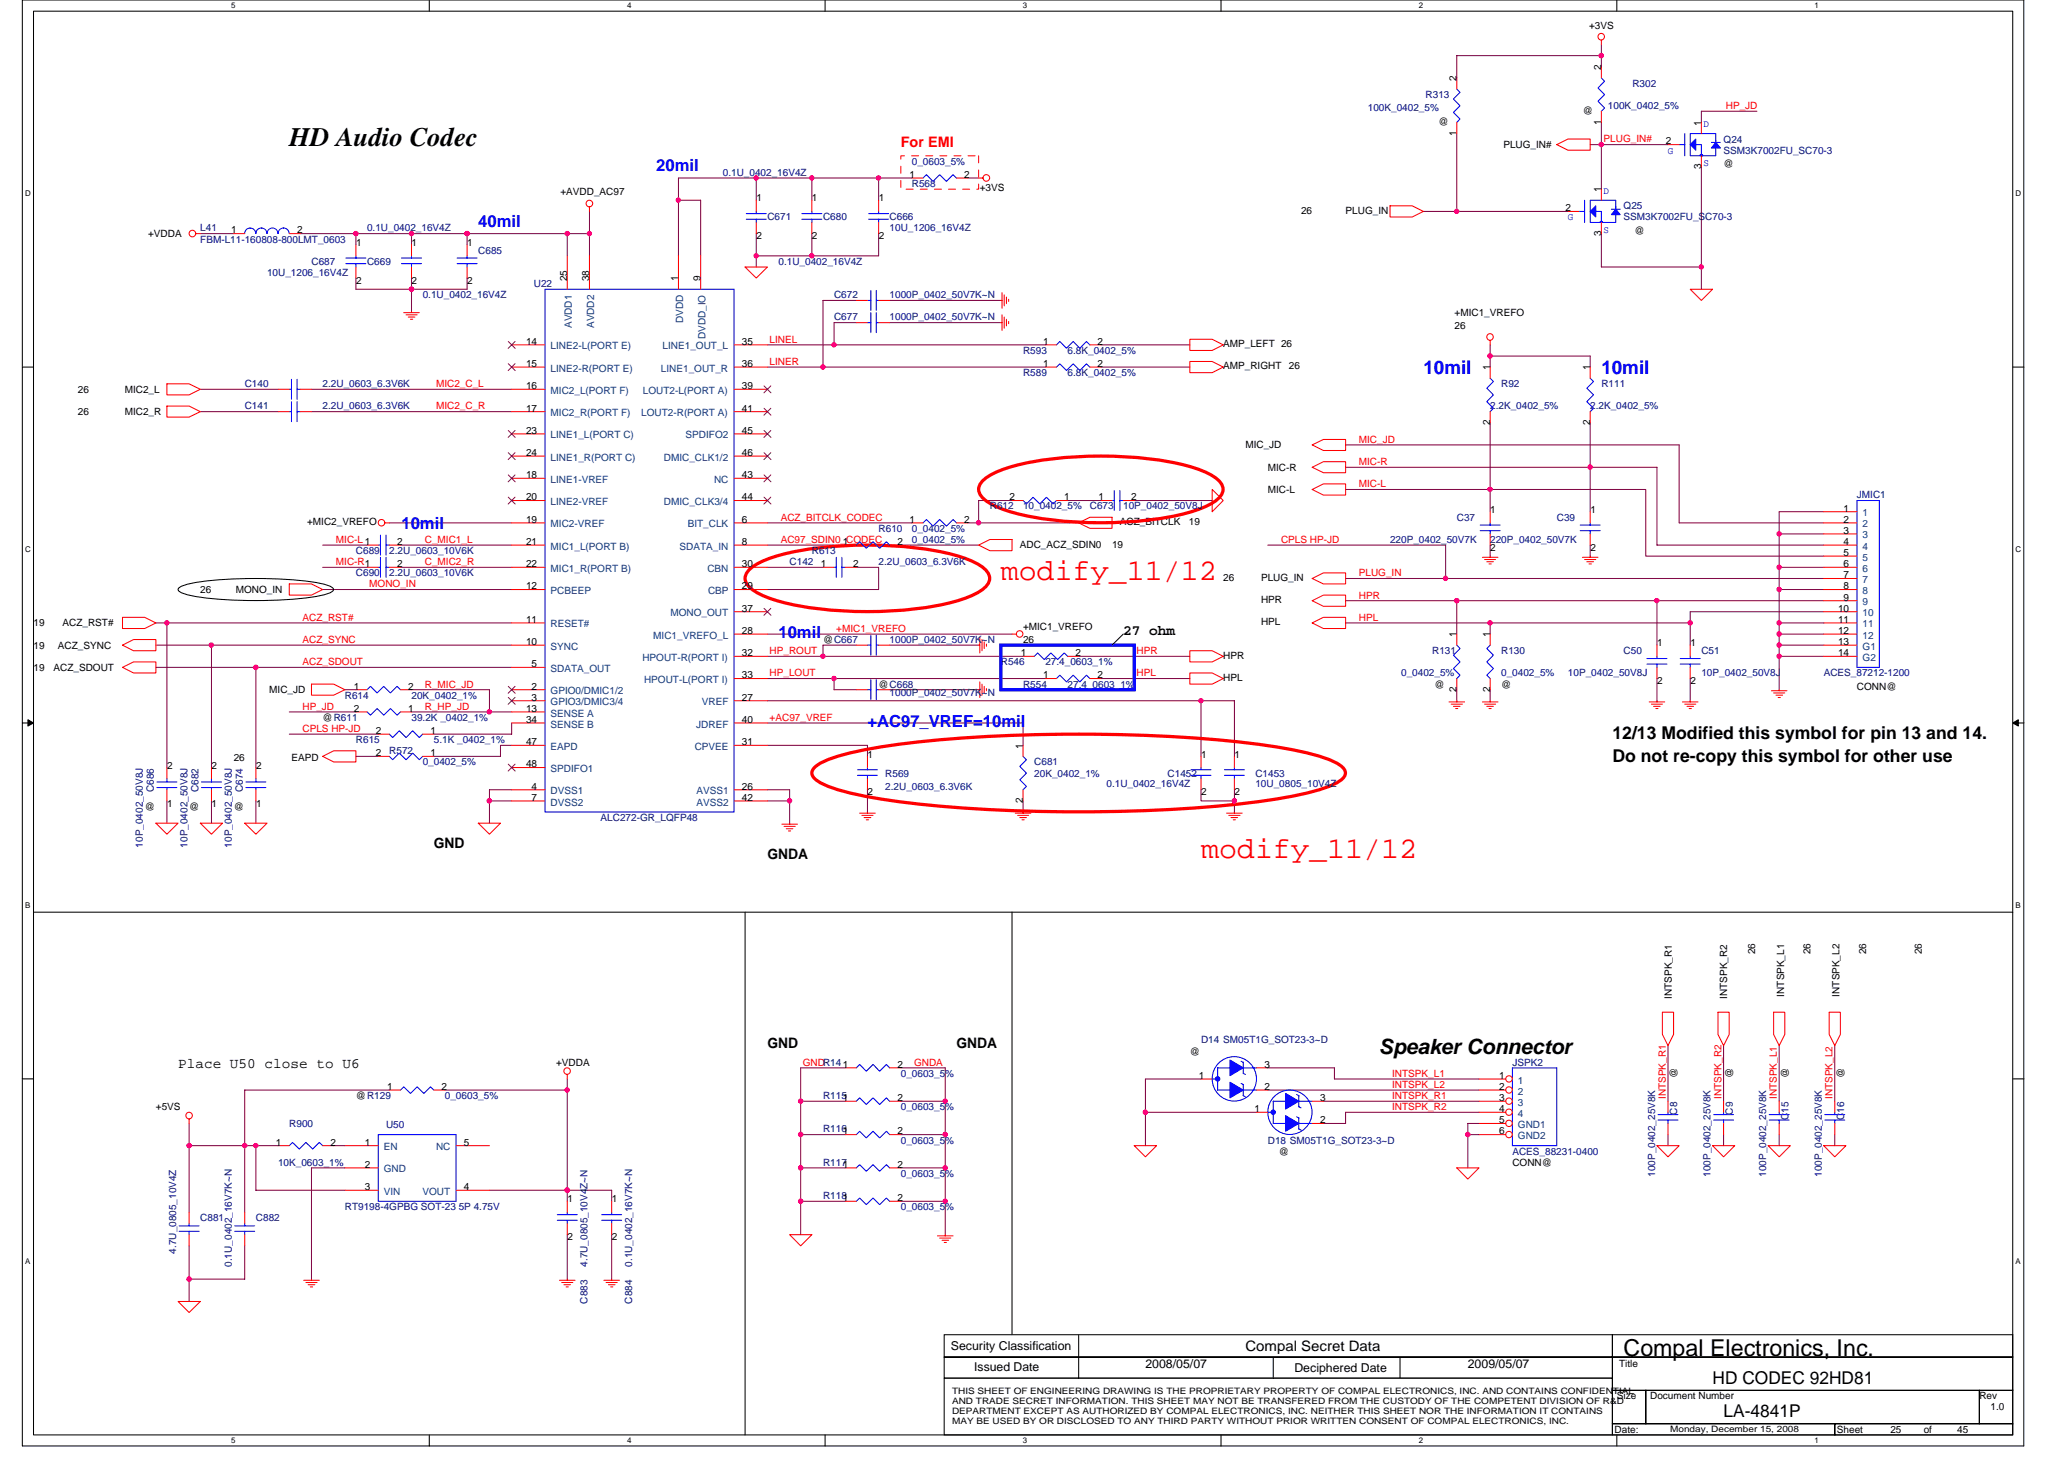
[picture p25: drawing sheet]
<svg xmlns="http://www.w3.org/2000/svg" width="297mm" height="210mm" viewBox="0 0 297 210" stroke-linecap="round" stroke-linejoin="round" font-family="sans-serif">
<defs><g id="words">
<g font-size="4.3" fill="#f00">
<text x="144" y="83.4">modify_11/12</text>
<text x="172.8" y="123.4">modify_11/12</text>
</g>
<text font-size="3.8" x="41.6" y="21.1">HD Audio Codec</text>
<text font-size="3.3" x="233.7" y="195">Compal Electronics, Inc.</text>
<text font-size="3" x="198.5" y="151.6">Speaker Connector</text>
<g font-size="2.7" fill="#00f">
<text x="204.8" y="53.7">10mil</text>
<text x="230.5" y="53.7">10mil</text>
</g>
<g font-size="2.5">
<text x="232" y="106.4">12/13 Modified this symbol for pin 13 and 14.</text>
<text x="232" y="109.6">Do not re-copy this symbol for other use</text>
<text x="246.5" y="199.1">HD CODEC 92HD81</text>
<text x="248" y="203.9">LA-4841P</text>
</g>
<g font-size="2.4" fill="#00f">
<text x="94.4" y="24.6">20mil</text>
<text x="68.8" y="32.6">40mil</text>
<text x="57.8" y="76.2">10mil</text>
<text x="112" y="91.8">10mil</text>
<text x="124.8" y="104.6">+AC97_VREF=10mil</text>
</g>
<text font-size="2.1" fill="#f00" x="129.6" y="21.1">For EMI</text>
<g font-size="2.1">
<text x="161.6" y="91.4">27 ohm</text>
<text x="62.4" y="121.9">GND</text>
<text x="110.4" y="123.5">GNDA</text>
<text x="25.6" y="153.7">Place U50 close to U6</text>
<text x="110.4" y="150.7">GND</text>
<text x="137.6" y="150.7">GNDA</text>
<text x="179.2" y="194.4">Compal Secret Data</text>
</g>
<g font-size="1.8">
<text x="136.8" y="194.2">Security Classification</text>
<text x="140.2" y="197.3">Issued Date</text>
<text x="164.8" y="196.8">2008/05/07</text>
<text x="186.3" y="197.4">Deciphered Date</text>
<text x="211.2" y="196.8">2009/05/07</text>
</g>
<g font-size="1.4">
<text x="228.7" y="4.2">+3VS</text>
<text x="209.6" y="11.7" transform="rotate(-90 209.6 11.7)">2</text>
<text x="230.4" y="10.1" transform="rotate(-90 230.4 10.1)">2</text>
<text x="207" y="17.9">@</text>
<text x="227.8" y="16.3">@</text>
<text x="230.4" y="17.9" transform="rotate(-90 230.4 17.9)">1</text>
<text x="209.6" y="19.5" transform="rotate(-90 209.6 19.5)">1</text>
<text x="216.4" y="21.3">PLUG_IN#</text>
<text x="239.7" y="20.8">2</text>
<text x="244.8" y="18.1" transform="rotate(-90 244.8 18.1)">1</text>
<text x="80.7" y="28">+AVDD_AC97</text>
<text x="108.9" y="29">1</text>
<text x="116.9" y="29">1</text>
<text x="126.5" y="29">1</text>
<text x="130.9" y="25.6">1</text>
<text x="138.8" y="25.6">2</text>
<text x="141" y="27.5">+3VS</text>
<text x="230.4" y="27.7" transform="rotate(-90 230.4 27.7)">1</text>
<text x="244.8" y="24.3" transform="rotate(-90 244.8 24.3)">3</text>
<text x="248" y="24">@</text>
<text x="21.3" y="34.1">+VDDA</text>
<text x="33.3" y="33.6">1</text>
<text x="42.8" y="33.6">2</text>
<text x="51.2" y="35.4">1</text>
<text x="59.2" y="35.4">1</text>
<text x="67.2" y="35.4">1</text>
<text x="108.9" y="34.4">2</text>
<text x="116.9" y="34.4">2</text>
<text x="126.5" y="34.4">2</text>
<text x="187.2" y="30.7">26</text>
<text x="193.7" y="30.7">PLUG_IN</text>
<text x="225.3" y="30.4">2</text>
<text x="230.4" y="33.9" transform="rotate(-90 230.4 33.9)">3</text>
<text x="235.2" y="33.6">@</text>
<text x="51.2" y="40.8">2</text>
<text x="59.2" y="40.8">2</text>
<text x="67.2" y="40.8">2</text>
<text x="81.6" y="40.5" transform="rotate(-90 81.6 40.5)">25</text>
<text x="84.8" y="40.5" transform="rotate(-90 84.8 40.5)">38</text>
<text x="97.6" y="40.5" transform="rotate(-90 97.6 40.5)">1</text>
<text x="100.8" y="40.5" transform="rotate(-90 100.8 40.5)">9</text>
<text x="209.3" y="45.5">+MIC1_VREFO</text>
<text x="209.3" y="47.4">26</text>
<text x="75.7" y="49.6">14</text>
<text x="75.7" y="52.8">15</text>
<text x="106.8" y="49.6">35</text>
<text x="106.8" y="52.8">36</text>
<text x="150.1" y="49.6">1</text>
<text x="150.1" y="52.8">1</text>
<text x="158" y="49.6">2</text>
<text x="158" y="52.8">2</text>
<text x="176" y="53.1">AMP_RIGHT</text>
<text x="176" y="50">AMP_LEFT 26</text>
<text x="185.5" y="53.1">26</text>
<text x="214.4" y="53.3" transform="rotate(-90 214.4 53.3)">1</text>
<text x="228.8" y="53.3" transform="rotate(-90 228.8 53.3)">1</text>
<text x="11.2" y="56.5">26</text>
<text x="11.2" y="59.7">26</text>
<text x="17.9" y="56.5">MIC2_L</text>
<text x="17.9" y="59.7">MIC2_R</text>
<text x="75.7" y="59.2">17</text>
<text x="75.7" y="56">16</text>
<text x="106.8" y="56">39</text>
<text x="106.8" y="59.2">41</text>
<text x="75.7" y="62.4">23</text>
<text x="75.7" y="65.6">24</text>
<text x="106.8" y="65.6">46</text>
<text x="106.8" y="62.4">45</text>
<text x="179.2" y="64.5">MIC_JD</text>
<text x="214.4" y="61.2" transform="rotate(-90 214.4 61.2)">2</text>
<text x="228.8" y="61.2" transform="rotate(-90 228.8 61.2)">2</text>
<text x="75.7" y="68.8">18</text>
<text x="75.7" y="72">20</text>
<text x="106.8" y="68.8">43</text>
<text x="106.8" y="72">44</text>
<text x="145.3" y="72">2</text>
<text x="153.2" y="72">1</text>
<text x="158.1" y="72">1</text>
<text x="162.8" y="72">2</text>
<text x="182.5" y="67.7">MIC-R</text>
<text x="182.5" y="70.9">MIC-L</text>
<text x="44.2" y="75.5">+MIC2_VREFO</text>
<text x="75.7" y="75.2">19</text>
<text x="106.8" y="75.2">6</text>
<text x="130.9" y="75.2">1</text>
<text x="138.8" y="75.2">2</text>
<text x="161.2" y="75.5">ACZ_BITCLK</text>
<text x="171.1" y="75.5">19</text>
<text x="214.5" y="73.8">1</text>
<text x="228.9" y="73.8">1</text>
<text x="265.3" y="73.6">1</text>
<text x="265.3" y="75.2">2</text>
<text x="265.3" y="76.8">3</text>
<text x="57.1" y="78.4">2</text>
<text x="57.1" y="81.6">2</text>
<text x="75.7" y="78.4">21</text>
<text x="75.7" y="81.6">22</text>
<text x="106.8" y="78.4">8</text>
<text x="106.8" y="81.6">30</text>
<text x="118.1" y="81.6">1</text>
<text x="121.3" y="78.4">1</text>
<text x="122.8" y="81.6">2</text>
<text x="129.2" y="78.4">2</text>
<text x="146.8" y="78.9">ADC_ACZ_SDIN0</text>
<text x="160" y="78.9">19</text>
<text x="176" y="83.5">26</text>
<text x="181.5" y="83.5">PLUG_IN</text>
<text x="214.5" y="79.2">2</text>
<text x="228.9" y="79.2">2</text>
<text x="265.3" y="78.4">4</text>
<text x="265.3" y="80">5</text>
<text x="265.3" y="81.6">6</text>
<text x="265.3" y="83.2">7</text>
<text x="28.8" y="85.3">26</text>
<text x="33.9" y="85.3">MONO_IN</text>
<text x="75.7" y="84.8">12</text>
<text x="75.7" y="89.6">11</text>
<text x="106.8" y="84.8">29</text>
<text x="106.8" y="88">37</text>
<text x="181.5" y="86.7">HPR</text>
<text x="181.5" y="90">HPL</text>
<text x="264.5" y="88">10</text>
<text x="264.5" y="89.6">11</text>
<text x="265.3" y="84.8">8</text>
<text x="265.3" y="86.4">9</text>
<text x="4.8" y="93.3">19</text>
<text x="4.8" y="90.1">19</text>
<text x="8.3" y="93.3">ACZ_SYNC</text>
<text x="9" y="90.1">ACZ_RST#</text>
<text x="75.7" y="92.8">10</text>
<text x="76.5" y="96">5</text>
<text x="106.8" y="91.2">28</text>
<text x="106.8" y="94.4">32</text>
<text x="118.4" y="92.5">@C667</text>
<text x="146.9" y="94.4">1</text>
<text x="147.2" y="90.6">+MIC1_VREFO</text>
<text x="147.2" y="92.5">26</text>
<text x="154.8" y="94.4">2</text>
<text x="176" y="94.7">HPR</text>
<text x="209.6" y="91.7" transform="rotate(-90 209.6 91.7)">1</text>
<text x="214.4" y="91.7" transform="rotate(-90 214.4 91.7)">1</text>
<text x="238.5" y="93">1</text>
<text x="243.3" y="93">1</text>
<text x="264.5" y="91.2">12</text>
<text x="264.5" y="92.8">13</text>
<text x="264.5" y="94.4">14</text>
<text x="4.8" y="96.5">19</text>
<text x="7.7" y="96.5">ACZ_SDOUT</text>
<text x="38.8" y="99.7">MIC_JD</text>
<text x="50.9" y="99.2">1</text>
<text x="58.8" y="99.2">2</text>
<text x="76.5" y="99.2">2</text>
<text x="76.5" y="100.8">3</text>
<text x="106.8" y="100.8">27</text>
<text x="106.8" y="97.6">33</text>
<text x="126.4" y="98.9">@C668</text>
<text x="150.1" y="97.6">1</text>
<text x="158" y="97.6">2</text>
<text x="176" y="98">HPL</text>
<text x="206.5" y="98.9">@</text>
<text x="209.6" y="99.5" transform="rotate(-90 209.6 99.5)">2</text>
<text x="214.4" y="99.5" transform="rotate(-90 214.4 99.5)">2</text>
<text x="216" y="98.9">@</text>
<text x="238.5" y="98.4">2</text>
<text x="243.3" y="98.4">2</text>
<text x="267.2" y="99.2">CONN@</text>
<text x="46.4" y="103.7">@R611</text>
<text x="50.9" y="102.4">2</text>
<text x="54.1" y="105.6">2</text>
<text x="58.8" y="102.4">1</text>
<text x="62" y="105.6">1</text>
<text x="75.7" y="102.4">13</text>
<text x="75.7" y="107.2">47</text>
<text x="75.7" y="104">34</text>
<text x="106.8" y="104">40</text>
<text x="106.8" y="107.2">31</text>
<text x="147.2" y="107.7" transform="rotate(-90 147.2 107.7)">1</text>
<text x="24" y="110.6">2</text>
<text x="30.5" y="110.6">2</text>
<text x="33.6" y="109.5">26</text>
<text x="36.8" y="110.6">2</text>
<text x="41.9" y="109.5">EAPD</text>
<text x="54.1" y="108.8">2</text>
<text x="62" y="108.8">1</text>
<text x="75.7" y="110.4">48</text>
<text x="76.5" y="113.6">4</text>
<text x="106.8" y="113.6">26</text>
<text x="124.9" y="109">1</text>
<text x="172.9" y="109">1</text>
<text x="177.7" y="109">1</text>
<text x="20.8" y="116.5">@</text>
<text x="24" y="116">1</text>
<text x="27.2" y="116.5">@</text>
<text x="30.5" y="116">1</text>
<text x="33.6" y="116.5">@</text>
<text x="36.8" y="116">1</text>
<text x="76.5" y="115.2">7</text>
<text x="106.8" y="115.2">42</text>
<text x="124.9" y="114.4">2</text>
<text x="147.2" y="115.5" transform="rotate(-90 147.2 115.5)">2</text>
<text x="172.9" y="114.4">2</text>
<text x="177.7" y="114.4">2</text>
<text x="252.6" y="137.3" transform="rotate(-90 252.6 137.3)">26</text>
<text x="260.6" y="137.3" transform="rotate(-90 260.6 137.3)">26</text>
<text x="268.6" y="137.3" transform="rotate(-90 268.6 137.3)">26</text>
<text x="276.6" y="137.3" transform="rotate(-90 276.6 137.3)">26</text>
<text x="240.6" y="143.7" transform="rotate(-90 240.6 143.7)">INTSPK_R1</text>
<text x="248.6" y="143.7" transform="rotate(-90 248.6 143.7)">INTSPK_R2</text>
<text x="256.7" y="143.4" transform="rotate(-90 256.7 143.4)">INTSPK_L1</text>
<text x="264.7" y="143.4" transform="rotate(-90 264.7 143.4)">INTSPK_L2</text>
<text x="80" y="153.3">+VDDA</text>
<text x="129.2" y="153.6">2</text>
<text x="171.2" y="151.7">@</text>
<text x="172.5" y="155.2">1</text>
<text x="182" y="153.6">3</text>
<text x="215.7" y="155.2">1</text>
<text x="241.4" y="155.1" transform="rotate(-90 241.4 155.1)">@</text>
<text x="249.4" y="155.1" transform="rotate(-90 249.4 155.1)">@</text>
<text x="257.4" y="155.1" transform="rotate(-90 257.4 155.1)">@</text>
<text x="265.4" y="155.1" transform="rotate(-90 265.4 155.1)">@</text>
<text x="22.4" y="159.7">+5VS</text>
<text x="51.2" y="158.1">@R129</text>
<text x="55.7" y="156.8">1</text>
<text x="63.6" y="156.8">2</text>
<text x="129.2" y="158.4">2</text>
<text x="180.5" y="160">1</text>
<text x="182" y="156.8">2</text>
<text x="190" y="161.6">2</text>
<text x="190" y="158.4">3</text>
<text x="215.7" y="156.8">2</text>
<text x="215.7" y="158.4">3</text>
<text x="215.7" y="160">4</text>
<text x="215.7" y="161.6">5</text>
<text x="39.7" y="164.8">1</text>
<text x="47.6" y="164.8">2</text>
<text x="52.5" y="164.8">1</text>
<text x="52.5" y="168">2</text>
<text x="66.8" y="164.8">5</text>
<text x="129.2" y="163.2">2</text>
<text x="184" y="166.1">@</text>
<text x="215.7" y="163.2">6</text>
<text x="217.7" y="167.7">CONN@</text>
<text x="52.5" y="171.2">3</text>
<text x="66.8" y="171.2">4</text>
<text x="81.7" y="173">1</text>
<text x="88" y="173">1</text>
<text x="129.2" y="172.8">2</text>
<text x="129.2" y="168">2</text>
<text x="81.7" y="178.4">2</text>
<text x="88" y="178.4">2</text>
<text x="233" y="196.7">Title</text>
<text x="232.7" y="201.3">Size</text>
<text x="237.5" y="201.3">Document Number</text>
<text x="284.9" y="201.3">Rev</text>
<text x="286.5" y="202.9">1.0</text>
<text x="232.4" y="206.1">Date:</text>
<text x="264.4" y="206.1">Sheet</text>
<text x="272.1" y="206.1">25</text>
<text x="276.9" y="206.1">of</text>
<text x="281.7" y="206.1">45</text>
</g>
<g font-size="1.4" fill="#000080">
<text x="196.8" y="16">100K_0402_5%</text>
<text x="205.2" y="14.1">R313</text>
<text x="231.4" y="15.7">100K_0402_5%</text>
<text x="234.9" y="12.5">R302</text>
<text x="131.2" y="23.7">0_0603_5%</text>
<text x="248" y="20.5">Q24</text>
<text x="248" y="22.1">SSM3K7002FU_SC70-3</text>
<text x="104" y="25.3">0.1U_0402_16V4Z</text>
<text x="131.2" y="26.9">R568</text>
<text x="28.8" y="33.3">L41</text>
<text x="28.8" y="34.9">FBM-L11-160808-800LMT_0603</text>
<text x="52.8" y="33.3">0.1U_0402_16V4Z</text>
<text x="110.4" y="31.7">C671</text>
<text x="118.4" y="31.7">C680</text>
<text x="128" y="31.7">C666</text>
<text x="128" y="33.3">10U_1206_16V4Z</text>
<text x="233.7" y="30.1">Q25</text>
<text x="233.7" y="31.7">SSM3K7002FU_SC70-3</text>
<text x="38.4" y="39.7">10U_1206_16V4Z</text>
<text x="44.8" y="38.1">C687</text>
<text x="52.8" y="38.1">C669</text>
<text x="68.8" y="36.5">C685</text>
<text x="76.8" y="41.3">U22</text>
<text x="112" y="38.1">0.1U_0402_16V4Z</text>
<text x="60.8" y="42.9">0.1U_0402_16V4Z</text>
<text x="120" y="42.9">C672</text>
<text x="120" y="46.1">C677</text>
<text x="128" y="42.9">1000P_0402_50V7K~N</text>
<text x="128" y="46.1">1000P_0402_50V7K~N</text>
<text x="147.2" y="50.9">R593</text>
<text x="153.6" y="50.9">6.8K_0402_5%</text>
<text x="35.2" y="55.7">C140</text>
<text x="35.2" y="58.9">C141</text>
<text x="46.4" y="55.7">2.2U_0603_6.3V6K</text>
<text x="46.4" y="58.9">2.2U_0603_6.3V6K</text>
<text x="147.2" y="54.1">R589</text>
<text x="153.6" y="54.1">6.8K_0402_5%</text>
<text x="214.5" y="58.9">2.2K_0402_5%</text>
<text x="216" y="55.7">R92</text>
<text x="228.9" y="58.9">2.2K_0402_5%</text>
<text x="230.5" y="55.7">R111</text>
<text x="267.2" y="71.7">JMIC1</text>
<text x="126.4" y="76.5">R610</text>
<text x="131.2" y="76.5">0_0402_5%</text>
<text x="142.4" y="73.3">R612</text>
<text x="147.2" y="73.3">10_0402_5%</text>
<text x="156.8" y="73.3">C673</text>
<text x="161.6" y="73.3">10P_0402_50V8J</text>
<text x="209.7" y="74.9">C37</text>
<text x="224" y="74.9">C39</text>
<text x="51.2" y="79.7">C689</text>
<text x="51.2" y="82.9">C690</text>
<text x="56" y="79.7">2.2U_0603_10V6K</text>
<text x="56" y="82.9">2.2U_0603_10V6K</text>
<text x="113.6" y="81.3">C142</text>
<text x="116.8" y="79.7">R613</text>
<text x="126.4" y="81.3">2.2U_0603_6.3V6K</text>
<text x="131.2" y="78.1">0_0402_5%</text>
<text x="200" y="78.1">220P_0402_50V7K</text>
<text x="214.5" y="78.1">220P_0402_50V7K</text>
<text x="128" y="92.5">1000P_0402_50V7K~N</text>
<text x="144" y="95.7">R546</text>
<text x="150.4" y="95.7">27.4_0603_1%</text>
<text x="206.1" y="94.1">R131</text>
<text x="216" y="94.1">R130</text>
<text x="233.7" y="94.1">C50</text>
<text x="244.9" y="94.1">C51</text>
<text x="49.6" y="100.5">R614</text>
<text x="59.2" y="100.5">20K_0402_1%</text>
<text x="128" y="100.2">1000P_0402_50V7K~N</text>
<text x="147.2" y="98.9">R554</text>
<text x="153.6" y="98.9">27.4_0603_1%</text>
<text x="201.7" y="97.3">0_0402_5%</text>
<text x="216" y="97.3">0_0402_5%</text>
<text x="225.7" y="97.3">10P_0402_50V8J</text>
<text x="244.9" y="97.3">10P_0402_50V8J</text>
<text x="262.5" y="97.3">ACES_87212-1200</text>
<text x="51.2" y="106.9">R615</text>
<text x="59.2" y="103.7">39.2K _0402_1%</text>
<text x="62.4" y="106.9">5.1K _0402_1%</text>
<text x="22.2" y="113.9" transform="rotate(-90 22.2 113.9)">C686</text>
<text x="28.6" y="113.9" transform="rotate(-90 28.6 113.9)">C682</text>
<text x="35" y="113.9" transform="rotate(-90 35 113.9)">C674</text>
<text x="56" y="108.5">R572</text>
<text x="60.8" y="110.1">0_0402_5%</text>
<text x="127.4" y="111.7">R569</text>
<text x="127.4" y="113.6">2.2U_0603_6.3V6K</text>
<text x="148.8" y="110.1">C681</text>
<text x="148.8" y="111.7">20K_0402_1%</text>
<text x="159.2" y="113.2">0.1U_0402_16V4Z</text>
<text x="168" y="111.7">C1452</text>
<text x="180.7" y="111.7">C1453</text>
<text x="180.7" y="113.2">10U_0805_10V4Z</text>
<text x="86.4" y="118.1">ALC272-GR_LQFP48</text>
<text x="20.5" y="121.9" transform="rotate(-90 20.5 121.9)">10P_0402_50V8J</text>
<text x="27" y="121.9" transform="rotate(-90 27 121.9)">10P_0402_50V8J</text>
<text x="33.4" y="121.9" transform="rotate(-90 33.4 121.9)">10P_0402_50V8J</text>
<text x="129.6" y="154.9">0_0603_5%</text>
<text x="172.8" y="150.1">D14 SM05T1G_SOT23-3~D</text>
<text x="217.7" y="153.3">JSPK2</text>
<text x="64" y="158.1">0_0603_5%</text>
<text x="118.4" y="158.1">R1151</text>
<text x="129.6" y="159.7">0_0603_5%</text>
<text x="241.4" y="160.4" transform="rotate(-90 241.4 160.4)">C8</text>
<text x="249.4" y="160.4" transform="rotate(-90 249.4 160.4)">C9</text>
<text x="257.4" y="161.1" transform="rotate(-90 257.4 161.1)">C15</text>
<text x="265.4" y="161.1" transform="rotate(-90 265.4 161.1)">C16</text>
<text x="40" y="167.7">10K_0603_1%</text>
<text x="41.6" y="162.1">R900</text>
<text x="55.6" y="162.3">U50</text>
<text x="118.4" y="162.9">R1161</text>
<text x="118.4" y="167.7">R1171</text>
<text x="129.6" y="164.5">0_0603_5%</text>
<text x="182.5" y="164.5">D18 SM05T1G_SOT23-3~D</text>
<text x="217.7" y="166.1">ACES_88231-0400</text>
<text x="118.4" y="172.5">R1181</text>
<text x="129.6" y="169.3">0_0603_5%</text>
<text x="238.2" y="169.3" transform="rotate(-90 238.2 169.3)">100P_0402_25V8K</text>
<text x="246.2" y="169.3" transform="rotate(-90 246.2 169.3)">100P_0402_25V8K</text>
<text x="254.2" y="169.3" transform="rotate(-90 254.2 169.3)">100P_0402_25V8K</text>
<text x="262.2" y="169.3" transform="rotate(-90 262.2 169.3)">100P_0402_25V8K</text>
<text x="28.8" y="175.7">C881</text>
<text x="36.8" y="175.7">C882</text>
<text x="49.6" y="174.1">RT9198-4GPBG SOT-23 5P 4.75V</text>
<text x="129.6" y="174.1">0_0603_5%</text>
<text x="25.4" y="180.4" transform="rotate(-90 25.4 180.4)">4.7U_0805_10V4Z</text>
<text x="33.4" y="182.3" transform="rotate(-90 33.4 182.3)">0.1U_0402_16V7K~N</text>
<text x="84.6" y="182.3" transform="rotate(-90 84.6 182.3)">4.7U_0805_10V4Z~N</text>
<text x="91" y="182.3" transform="rotate(-90 91 182.3)">0.1U_0402_16V7K~N</text>
<text x="84.6" y="187.6" transform="rotate(-90 84.6 187.6)">C883</text>
<text x="91" y="187.6" transform="rotate(-90 91 187.6)">C884</text>
</g>
<g font-size="1.4" fill="#f00">
<text x="248.4" y="15.7">HP_JD</text>
<text x="230.8" y="20.5">PLUG_IN#</text>
<text x="110.8" y="49.3">LINEL</text>
<text x="110.8" y="52.5">LINER</text>
<text x="62.8" y="55.7">MIC2_C_L</text>
<text x="62.8" y="58.9">MIC2_C_R</text>
<text x="195.6" y="63.7">MIC_JD</text>
<text x="195.6" y="70.1">MIC-L</text>
<text x="195.6" y="66.9">MIC-R</text>
<text x="112.3" y="74.9">ACZ_BITCLK_CODEC</text>
<text x="48.3" y="78.1">MIC-L 1</text>
<text x="48.3" y="81.3">MIC-R1</text>
<text x="61.1" y="81.3">C_MIC2_R</text>
<text x="61.1" y="78.1">C_MIC1_L</text>
<text x="112.3" y="78.1">AC97_SDIN0_CODEC</text>
<text x="184.4" y="78.1">CPLS HP-JD</text>
<text x="195.6" y="82.9">PLUG_IN</text>
<text x="43.5" y="89.3">ACZ_RST#</text>
<text x="53.1" y="84.5">MONO_IN</text>
<text x="195.6" y="86.1">HPR</text>
<text x="195.6" y="89.3">HPL</text>
<text x="43.5" y="95.7">ACZ_SDOUT</text>
<text x="43.5" y="92.5">ACZ_SYNC</text>
<text x="110.8" y="94.1">HP_ROUT</text>
<text x="120.4" y="90.9">+MIC1_VREFO</text>
<text x="163.6" y="94.1">HPR</text>
<text x="61.1" y="98.9">R_MIC_JD</text>
<text x="110.8" y="97.3">HP_LOUT</text>
<text x="163.6" y="97.3">HPL</text>
<text x="43.5" y="102.1">HP_JD</text>
<text x="43.5" y="105.3">CPLS HP-JD</text>
<text x="61.1" y="102.1">R_HP_JD</text>
<text x="110.8" y="103.7">+AC97_VREF</text>
<text x="115.5" y="153.3">GNDR141</text>
<text x="131.5" y="153.3">GNDA</text>
<text x="200.4" y="154.9">INTSPK_L1</text>
<text x="200.4" y="156.5">INTSPK_L2</text>
<text x="200.4" y="158.1">INTSPK_R1</text>
<text x="200.4" y="159.7">INTSPK_R2</text>
<text x="239.7" y="158.1" transform="rotate(-90 239.7 158.1)">INTSPK_R1</text>
<text x="247.7" y="158.1" transform="rotate(-90 247.7 158.1)">INTSPK_R2</text>
<text x="255.7" y="158.1" transform="rotate(-90 255.7 158.1)">INTSPK_L1</text>
<text x="263.7" y="158.1" transform="rotate(-90 263.7 158.1)">INTSPK_L2</text>
</g>
<g font-size="1.4" fill="#00f">
<text x="240" y="22.1">G</text>
<text x="245.2" y="18.3">D</text>
<text x="245.2" y="23.9">S</text>
<text x="230.8" y="27.9">D</text>
<text x="225.7" y="31.7">G</text>
<text x="230.8" y="33.5">S</text>
</g>
<g font-size="1.4" fill="#004080">
<text x="82.3" y="47.2" transform="rotate(-90 82.3 47.2)">AVDD1</text>
<text x="85.5" y="47.2" transform="rotate(-90 85.5 47.2)">AVDD2</text>
<text x="98.3" y="46.5" transform="rotate(-90 98.3 46.5)">DVDD</text>
<text x="79.2" y="50.3">LINE2-L(PORT E)</text>
<text x="79.2" y="53.5">LINE2-R(PORT E)</text>
<text x="95.1" y="53.5">LINE1_OUT_R</text>
<text x="95.4" y="50.3">LINE1_OUT_L</text>
<text x="101.5" y="48.8" transform="rotate(-90 101.5 48.8)">DVDD_IO</text>
<text x="79.2" y="59.9">MIC2_R(PORT F)</text>
<text x="79.2" y="56.7">MIC2_L(PORT F)</text>
<text x="92.3" y="59.9">LOUT2-R(PORT A)</text>
<text x="92.5" y="56.7">LOUT2-L(PORT A)</text>
<text x="79.2" y="63.1">LINE1_L(PORT C)</text>
<text x="98.7" y="63.1">SPDIFO2</text>
<text x="79.2" y="66.3">LINE1_R(PORT C)</text>
<text x="79.2" y="69.5">LINE1-VREF</text>
<text x="95.5" y="66.3">DMIC_CLK1/2</text>
<text x="102.8" y="69.5">NC</text>
<text x="79.2" y="72.7">LINE2-VREF</text>
<text x="79.2" y="75.9">MIC2-VREF</text>
<text x="95.5" y="72.7">DMIC_CLK3/4</text>
<text x="99" y="75.9">BIT_CLK</text>
<text x="268.1" y="74.3">1</text>
<text x="268.1" y="75.9">2</text>
<text x="268.1" y="77.5">3</text>
<text x="79.2" y="79.1">MIC1_L(PORT B)</text>
<text x="79.2" y="82.3">MIC1_R(PORT B)</text>
<text x="97.8" y="79.1">SDATA_IN</text>
<text x="101.8" y="82.3">CBN</text>
<text x="268.1" y="79.1">4</text>
<text x="268.1" y="80.7">5</text>
<text x="268.1" y="82.3">6</text>
<text x="268.1" y="83.9">7</text>
<text x="79.2" y="85.5">PCBEEP</text>
<text x="96.5" y="88.7">MONO_OUT</text>
<text x="101.9" y="85.5">CBP</text>
<text x="268.1" y="85.5">8</text>
<text x="268.1" y="87.1">9</text>
<text x="268.1" y="88.7">10</text>
<text x="79.2" y="90.3">RESET#</text>
<text x="79.2" y="93.5">SYNC</text>
<text x="92.5" y="95.1">HPOUT-R(PORT I)</text>
<text x="94" y="91.9">MIC1_VREFO_L</text>
<text x="268.1" y="90.3">11</text>
<text x="268.1" y="91.9">12</text>
<text x="268.1" y="93.5">G1</text>
<text x="268.1" y="95.1">G2</text>
<text x="79.2" y="96.7">SDATA_OUT</text>
<text x="79.2" y="99.9">GPIO0/DMIC1/2</text>
<text x="79.2" y="101.5">GPIO3/DMIC3/4</text>
<text x="92.7" y="98.3">HPOUT-L(PORT I)</text>
<text x="101" y="101.5">VREF</text>
<text x="79.2" y="103.1">SENSE A</text>
<text x="79.2" y="107.9">EAPD</text>
<text x="79.2" y="104.7">SENSE B</text>
<text x="100" y="107.9">CPVEE</text>
<text x="100.2" y="104.7">JDREF</text>
<text x="79.2" y="111.1">SPDIFO1</text>
<text x="79.2" y="114.3">DVSS1</text>
<text x="79.2" y="115.9">DVSS2</text>
<text x="100.2" y="114.3">AVSS1</text>
<text x="100.2" y="115.9">AVSS2</text>
<text x="218.5" y="155.9">1</text>
<text x="218.5" y="157.5">2</text>
<text x="218.5" y="159.1">3</text>
<text x="218.5" y="160.7">4</text>
<text x="55.2" y="165.5">EN</text>
<text x="62.8" y="165.5">NC</text>
<text x="218.5" y="162.3">GND1</text>
<text x="218.5" y="163.9">GND2</text>
<text x="55.2" y="168.7">GND</text>
<text x="55.2" y="171.9">VIN</text>
<text x="60.8" y="171.9">VOUT</text>
</g>
<g font-size="1.3">
<text x="137" y="200.5">THIS SHEET OF ENGINEERING DRAWING IS THE PROPRIETARY PROPERTY OF COMPAL ELECTRONICS, INC. AND CONTAINS CONFIDENTIAL</text>
<text x="137" y="202">AND TRADE SECRET INFORMATION. THIS SHEET MAY NOT BE TRANSFERED FROM THE CUSTODY OF THE COMPETENT DIVISION OF R&amp;D</text>
<text x="137" y="203.5">DEPARTMENT EXCEPT AS AUTHORIZED BY COMPAL ELECTRONICS, INC. NEITHER THIS SHEET NOR THE INFORMATION IT CONTAINS</text>
<text x="137" y="204.9">MAY BE USED BY OR DISCLOSED TO ANY THIRD PARTY WITHOUT PRIOR WRITTEN CONSENT OF COMPAL ELECTRONICS, INC.</text>
<text x="240.4" y="206">Monday, December 15, 2008</text>
</g>
<g font-size="1.1">
<text x="33.3" y="1.2">5</text>
<text x="90.3" y="1.2">4</text>
<text x="147.2" y="1.2">3</text>
<text x="204.2" y="1.2">2</text>
<text x="261.2" y="1.2">1</text>
<text x="3.6" y="28.2">D</text>
<text x="290.1" y="28.2">D</text>
<text x="3.6" y="79.4">C</text>
<text x="290.1" y="79.4">C</text>
<text x="3.6" y="130.6">B</text>
<text x="290.1" y="130.6">B</text>
<text x="3.6" y="181.8">A</text>
<text x="290.1" y="181.8">A</text>
<text x="33.3" y="207.6">5</text>
<text x="90.3" y="207.6">4</text>
<text x="147.2" y="207.6">3</text>
<text x="204.2" y="207.6">2</text>
<text x="261.2" y="207.6">1</text>
</g>
</g></defs>
<path d="M3.2 0h288.1v208h-288.1zM4.8 1.6h284.9v204.8h-284.9z" fill="none" stroke="#000" stroke-width=".15"/>
<g fill="#fff">
<path d="M33.3 .2h.6v1.2h-.6z"/>
<path d="M33.3 206.6h.6v1.3h-.6z"/>
</g>
<path d="M61.8 0v1.6M61.8 206.4v1.6" fill="none" stroke="#000" stroke-width=".15"/>
<g fill="#fff">
<path d="M90.3 .2h.6v1.2h-.6z"/>
<path d="M90.3 206.6h.6v1.3h-.6z"/>
</g>
<path d="M118.7 0v1.6M118.7 206.4v1.6" fill="none" stroke="#000" stroke-width=".15"/>
<g fill="#fff">
<path d="M147.2 .2h.6v1.2h-.6z"/>
<path d="M147.2 206.6h.6v1.3h-.6z"/>
</g>
<path d="M175.7 0v1.6M175.7 206.4v1.6" fill="none" stroke="#000" stroke-width=".15"/>
<g fill="#fff">
<path d="M204.2 .2h.6v1.2h-.6z"/>
<path d="M204.2 206.6h.6v1.3h-.6z"/>
</g>
<path d="M232.7 0v1.6M232.7 206.4v1.6" fill="none" stroke="#000" stroke-width=".15"/>
<g fill="#fff">
<path d="M261.2 .2h.6v1.2h-.6z"/>
<path d="M261.2 206.6h.6v1.3h-.6z"/>
<path d="M3.6 27.2h.8v1.3h-.8z"/>
<path d="M290.1 27.2h.8v1.3h-.8z"/>
<path d="M3.6 78.4h.8v1.3h-.8z"/>
<path d="M290.1 78.4h.8v1.3h-.8z"/>
</g>
<path d="M3.2 52.8h1.6M289.7 52.8h1.6" fill="none" stroke="#000" stroke-width=".15"/>
<g fill="#fff">
<path d="M3.6 129.6h.8v1.3h-.8z"/>
<path d="M290.1 129.6h.7v1.3h-.7z"/>
</g>
<path d="M3.2 104h1.6M289.7 104h1.6" fill="none" stroke="#000" stroke-width=".15"/>
<path d="M4 103.5l.8 .5-.8 .5zM289.7 104l.8-.5v1z" fill="#000" stroke="#000" stroke-width=".14"/>
<g fill="#fff">
<path d="M3.6 180.8h.8v1.3h-.8z"/>
<path d="M290.1 180.8h.7v1.3h-.7z"/>
</g>
<g fill="none" stroke="#000" stroke-width=".15">
<path d="M25.8 84.6a11.6 11.6 0 0 1 4.9-1.1 64.3 64.3 0 0 1 15.5 .4l1.3 .5 .4 .2 .1 .2-.1 .2a11.9 11.9 0 0 1-5 1.1 63.3 63.3 0 0 1-15.5-.4l-1.3-.4-.3-.3-.2-.2zM161.6 91.2l-1.6 1.6M4.8 131.2h284.9M107.2 131.2v75.2M145.6 131.2v60.8M3.2 155.2h1.6M289.7 155.2h1.6M135.9 192h96.1v3.2h-96.1zM135.9 195.2h96.1v3.1h-96.1zM135.9 198.3h96.1v8.1h-96.1zM155.2 192v6.3M183.2 195.2v3.1"/>
<path d="M201.5 195.2v3.1M232 192h57.7v3.2h-57.7zM232 195.2h57.7v4.8h-57.7zM232 204.8h32.1v1.6h-32.1zM232 200h4.9v4.8h-4.9zM236.9 200h48v4.8h-48zM264.1 204.8h25.6v1.6h-25.6zM284.9 200h4.8v4.8h-4.8z"/>
</g>
<g fill="none" stroke="#800040" stroke-width=".15">
<path d="M209.7 19.2v11.2M230.5 8h-20.8v3.2M230.5 6.4v3.2M230.5 17.6v9.6M252.9 16h-8v1.6M28.8 33.6h4.8M43.2 33.6h41.6M51.2 33.6v1.6M59.2 33.6v1.6M67.2 33.6v1.6M81.6 33.6v3.2M84.8 30.4v6.4"/>
<path d="M97.6 28.8h3.2v8M108.8 25.6v3.2M108.8 33.6v4.8M116.8 25.6v3.2M116.8 33.6v3.2M126.4 33.6v3.2h-17.6M126.4 25.6v3.2M131.2 25.6h-33.6v11.2M139.2 25.6h1.6M204.8 30.4h20.9M228.9 20.8h11.1M230.5 33.6v4.8h14.4v3.2"/>
<path d="M244.9 24v14.4M28.8 56h11.2M28.8 59.2h11.2M44.8 56h28.8M44.8 59.2h28.8M51.2 40v1.6h16v-1.6M59.2 40v4.8M110.4 52.8h40M110.4 49.6h40M123.2 46.4h-3.2v3.2M123.2 43.2h-4.8v9.6M128 43.2h16"/>
<path d="M128 46.4h16M158.5 52.8h12.7M158.5 49.6h12.7M214.5 51.2h14.4v1.6M214.5 49.6v3.2M46.4 78.4h6.4M56 75.2h17.6M57.6 78.4h16M110.4 78.4h11.2M110.4 75.2h20.8M129.6 78.4h11.2M139.2 75.2h16"/>
<path d="M145.6 72h-4.8v3.2M153.6 72h4.9M163.2 72h11.3M182.5 78.4h25.5v4.8h-14.3M193.7 70.4h43.2v9.6h25.6M193.7 67.2h35.2v6.4M193.7 64h48v11.2h20.8M214.5 60.8v12.8M214.5 78.4v1.6M228.9 60.8v6.4h9.6v11.2h24M228.9 78.4v1.6M256 76.8h6.5"/>
<path d="M262.5 73.6h-6.5v25.6M22.4 92.8h8v17.6M22.4 89.6h1.6v20.8M22.4 96h51.2M24 89.6h49.6M30.4 92.8h43.2M36.8 96v14.4M46.4 81.6h6.4M46.4 84.8h27.2M49.6 99.2h1.6M57.6 81.6h16M59.2 99.2h11.2v3.2"/>
<path d="M110.4 81.6h8M110.4 91.2h35.2M110.4 97.6h40M110.4 94.4h36.8M120 97.6v1.6h3.2M123.2 81.6h3.2v3.2h-16M123.2 92.8h-4.8v1.6M128 92.8h12.8M128 99.2h12.8M155.2 94.4h16M158.5 97.6h12.7M193.7 86.4h68.8"/>
<path d="M193.7 89.6h49.5M208 83.2h54.5M209.7 86.4v4.8M209.7 99.2v1.6M214.5 89.6v1.6M214.5 99.2v1.6M238.5 86.4v6.4M238.5 97.6v3.2M243.2 97.6v3.2M256 89.6h6.5M256 92.8h6.5M256 81.6h6.5"/>
<path d="M256 91.2h6.5M256 94.4h6.5M256 84.8h6.5M262.5 88h-19.3v4.8M24 115.2v3.2M30.4 115.2v3.2M36.8 115.2v3.2M41.6 102.4h9.6M41.6 105.6h12.8M51.2 108.8h3.2M59.2 102.4h14.4M70.4 115.2h3.2"/>
<path d="M73.6 107.2h-1.6v1.6h-9.6M73.6 113.6h-3.2v4.8M73.6 104v1.6h-11.2M110.4 115.2h3.2M110.4 113.6h3.2v4.8M110.4 107.2h14.4v1.6M110.4 104h36.8v3.2M110.4 100.8h62.4M124.8 113.6v3.2M147.2 115.2v1.6M172.8 108.8v-8h4.8v8M172.8 113.6v1.6h4.8"/>
<path d="M177.6 113.6v3.2M56 156.8h-20.8v17.6M64 156.8h17.6M81.6 155.2v17.6M115.2 158.4v4.8h6.4M121.6 153.6h-6.4v4.8h6.4M129.6 153.6h6.4v24M129.6 158.4h6.4M172.8 155.2h-8v9.6M182.5 153.6h9.5v1.6h20.8M182.5 156.8h30.3M190.5 158.4h22.3"/>
<path d="M240 150.4v8M248 150.4v8M256 150.4v8M264.1 150.4v8M27.2 164.8h12.8M27.2 161.6v12.8M27.2 179.2v8M35.2 179.2v4.8h-8M36.8 164.8v6.4h12.8M48 164.8h1.6M49.6 168h-4.8v16M70.4 171.2h17.6v1.6"/>
<path d="M81.6 177.6v6.4M88 177.6v6.4M115.2 168v4.8h6.4M115.2 163.2v4.8h6.4M115.2 172.8v4.8M129.6 172.8h6.4M129.6 168h6.4M129.6 163.2h6.4M164.8 160h16M211.2 163.2v4.8M212.8 161.6h-1.6v1.6h1.6M212.8 160h-19.1v1.6h-3.2"/>
<path d="M240 163.2v1.6M248 163.2v1.6M256 163.2v1.6M264.1 163.2v1.6"/>
</g>
<g fill="#f0f" stroke="#f0f" stroke-width=".15">
<circle cx="115.2" cy="172.8" r=".31"/>
<circle cx="115.2" cy="168" r=".32"/>
<circle cx="115.2" cy="163.2" r=".32"/>
<circle cx="115.2" cy="158.4" r=".31"/>
<circle cx="136" cy="158.4" r=".31"/>
<circle cx="164.8" cy="160" r=".32"/>
<circle cx="211.2" cy="163.2" r=".32"/>
<circle cx="36.8" cy="164.8" r=".31"/>
<circle cx="27.2" cy="164.8" r=".31"/>
<circle cx="27.2" cy="184" r=".32"/>
<circle cx="81.6" cy="171.2" r=".32"/>
<circle cx="35.2" cy="164.8" r=".31"/>
<circle cx="81.6" cy="156.8" r=".31"/>
<circle cx="256" cy="76.8" r=".31"/>
<circle cx="209.6" cy="86.4" r=".31"/>
<circle cx="238.4" cy="86.4" r=".31"/>
<circle cx="243.2" cy="89.6" r=".31"/>
<circle cx="214.4" cy="89.6" r=".31"/>
<circle cx="214.4" cy="70.4" r=".31"/>
<circle cx="228.8" cy="67.2" r=".32"/>
<circle cx="256" cy="92.8" r=".31"/>
<circle cx="208" cy="83.2" r=".32"/>
<circle cx="230.4" cy="20.8" r=".31"/>
<circle cx="230.4" cy="8" r=".32"/>
<circle cx="209.6" cy="30.4" r=".31"/>
<circle cx="244.8" cy="38.4" r=".31"/>
<circle cx="214.4" cy="51.2" r=".32"/>
<circle cx="120" cy="97.6" r=".31"/>
<circle cx="118.4" cy="94.4" r=".31"/>
<circle cx="140.8" cy="75.2" r=".32"/>
<circle cx="36.8" cy="96" r=".32"/>
<circle cx="30.4" cy="92.8" r=".31"/>
<circle cx="24" cy="89.6" r=".31"/>
<circle cx="70.4" cy="115.2" r=".32"/>
<circle cx="97.6" cy="28.8" r=".31"/>
<circle cx="116.8" cy="25.6" r=".31"/>
<circle cx="108.8" cy="25.6" r=".31"/>
<circle cx="126.4" cy="25.6" r=".31"/>
<circle cx="116.8" cy="36.8" r=".31"/>
<circle cx="108.8" cy="36.8" r=".31"/>
<circle cx="81.6" cy="33.6" r=".31"/>
<circle cx="67.2" cy="33.6" r=".31"/>
<circle cx="51.2" cy="33.6" r=".31"/>
<circle cx="84.8" cy="33.6" r=".31"/>
<circle cx="59.2" cy="41.6" r=".31"/>
<circle cx="59.2" cy="33.6" r=".31"/>
<circle cx="120" cy="49.6" r=".31"/>
<circle cx="118.4" cy="52.8" r=".31"/>
<circle cx="70.4" cy="102.4" r=".31"/>
<circle cx="136" cy="163.2" r=".32"/>
<circle cx="256" cy="84.8" r=".31"/>
<circle cx="113.6" cy="115.2" r=".32"/>
<circle cx="136" cy="168" r=".32"/>
<circle cx="256" cy="94.4" r=".31"/>
<circle cx="256" cy="81.6" r=".31"/>
<circle cx="256" cy="91.2" r=".32"/>
<circle cx="136" cy="172.8" r=".31"/>
<circle cx="256" cy="89.6" r=".31"/>
<circle cx="172.8" cy="100.8" r=".31"/>
<circle cx="177.6" cy="115.2" r=".32"/>
</g>
<g fill="none" stroke="#f00" stroke-width=".15">
<path d="M230.5 5.8v.6M230.5 9.6v1.6M230.5 16v1.6M244.9 17.6v1.6M28.2 33.6h.6M33.6 33.6h1.6M41.6 33.6h1.6M59.2 35.2v1.6M59.2 38.4v1.6M84.8 29.8v.6M107.2 38.4h3.2l-1.6 1.6zM126.4 28.8v1.6"/>
<path d="M126.4 32v1.6M140.8 25.6h.7M200 29.6h3.2l1.6 .8-1.6 .8h-3.2zM224 20.8l1.7-.8h3.2v1.6h-3.2zM240 20.8h1.7M244.9 22.4v1.6M24 55.2h3.2l1.6 .8-1.6 .8h-3.2zM24 58.4h3.2l1.6 .8-1.6 .8h-3.2zM58.1 45h2.2M58.4 45.3h1.6M58.8 45.6h.9M59.1 45.9h.3"/>
<path d="M59.2 44.8v.2M123.2 43.2h1.6M126.4 43.2h1.6M144 46.4h.2M144 43.2h.2M144.2 42.1v2.2M144.2 45.3v2.2M144.5 42.4v1.6M144.5 45.6v1.6M144.8 42.7v1M144.8 45.9v1M145.2 43.1v.3"/>
<path d="M145.2 46.2v.4M150.4 49.6h1.6M156.8 49.6h1.7M171.2 52h3.3l1.5 .8-1.5 .8h-3.3zM171.2 48.8h3.3l1.5 .8-1.5 .8h-3.3zM214.5 49v.6M243.2 41.6h3.3l-1.6 1.6zM52.8 78.4h1.6M55.4 75.2h.6M56 78.4h1.6M121.6 78.4h1.6M128 78.4h1.6"/>
<path d="M131.2 75.2h1.6M137.6 75.2h1.6M140.8 78.4l1.6-.8h3.2v1.6h-3.2zM145.6 72h1.6M152 72h1.6M155.2 75.2l1.6-.8h3.2v1.6h-3.2zM174.5 70.4l1.5 1.6-1.5 1.6zM188.8 67.2l1.7-.8h3.2v1.6h-3.2zM188.8 70.4l1.7-.8h3.2v1.6h-3.2zM188.8 64l1.7-.8h3.2v1.6h-3.2zM214.5 73.6v1.6M214.5 76.8v1.6"/>
<path d="M17.6 96l1.6-.8h3.2v1.6h-3.2zM17.6 92.8l1.6-.8h3.2v1.6h-3.2zM17.6 88.8h3.2l1.6 .8-1.6 .8h-3.2zM41.6 84h3.2l1.6 .8-1.6 .8h-3.2zM44.8 98.4h3.2l1.6 .8-1.6 .8h-3.2zM123.2 99.2h1.6M123.2 92.8h1.6M126.4 99.2h1.6M126.4 92.8h1.6M140.8 99.2h.2M140.8 92.8h.2M141 91.7v2.2"/>
<path d="M141 98.1v2.3M141.3 92v1.6M141.3 98.4v1.6M141.6 92.4v.9M141.6 98.7v1M142 92.7v.3M142 99.1v.3M145.6 91.2h.7M150.4 97.6h1.6M156.8 97.6h1.7M171.2 96.8h3.3l1.5 .8-1.5 .8h-3.3zM171.2 93.6h3.3l1.5 .8-1.5 .8h-3.3z"/>
<path d="M188.8 83.2l1.7-.8h3.2v1.6h-3.2zM188.8 86.4l1.7-.8h3.2v1.6h-3.2zM188.8 89.6l1.7-.8h3.2v1.6h-3.2zM209.7 91.2v1.6M209.7 97.6v1.6M213.3 80.2h2.3M213.7 80.5h1.5M214 80.8h.9M214.3 81.1h.3M214.5 80v.2M214.5 91.2v1.6M214.5 97.6v1.6"/>
<path d="M227.7 80.2h2.3M228 80.5h1.7M228.4 80.8h.9M228.7 81.1h.3M228.9 80v.2M238.5 92.8v1.6M238.5 96v1.6M254.9 99.4h2.3M255.2 99.7h1.7M256 99.2v.2M22.4 118.4h3.2l-1.6 1.6zM24 110.4v1.6"/>
<path d="M24 113.6v1.6M28.8 118.4h3.2l-1.6 1.6zM35.2 118.4h3.2l-1.6 1.6zM46.4 108.8l1.6-.8h3.2v1.6h-3.2zM51.2 102.4h1.6M57.6 102.4h1.6M68.8 118.4h3.2l-1.6 1.6zM112.5 118.6h2.3M112.8 118.9h1.6M113.2 119.2h.9M113.5 119.5h.3M113.6 118.4v.2"/>
<path d="M123.7 117h2.3M124 117.3h1.6M124.4 117.6h.9M124.7 117.9h.3M124.8 116.8v.2M146.1 117h2.3M146.4 117.3h1.6M146.8 117.6h.9M147.1 117.9h.3M147.2 107.2v1.6M147.2 113.6v1.6M147.2 116.8v.2"/>
<path d="M176.5 117h2.3M176.8 117.3h1.7M177.2 117.6h.9M177.5 117.9h.3M177.6 108.8v1.6M177.6 112v1.6M177.6 116.8v.2M208.5 101h2.3M208.8 101.3h1.7M209.2 101.6h.9M209.5 101.9h.3M209.7 100.8v.2"/>
<path d="M213.3 101h2.3M213.7 101.3h1.5M214 101.6h.9M214.3 101.9h.3M214.5 100.8v.2M237.3 101h2.3M237.7 101.3h1.5M238 101.6h.9M238.3 101.9h.3M238.5 100.8v.2M242.1 101h2.3M242.5 101.3h1.5"/>
<path d="M242.8 101.6h.9M243.1 101.9h.3M243.2 100.8v.2M255.6 100h.9M255.9 100.4h.3M56 156.8h1.6M62.4 156.8h1.6M81.6 154.6v.6M172.8 155.2h1.7M180.8 156.8h1.7M180.8 153.6h1.7M239.2 145.6h1.7v3.2l-.9 1.6-.8-1.6z"/>
<path d="M247.2 145.6h1.7v3.2l-.9 1.6-.8-1.6zM255.2 145.6h1.7v3.2l-.9 1.6-.8-1.6zM263.2 145.6h1.7v3.2l-.8 1.6-.9-1.6zM27.2 161v.6M27.2 174.4v1.6M27.2 177.6v1.6M40 164.8h1.6M46.4 164.8h1.6M88 172.8v1.6M88 176v1.6M113.6 177.6h3.2l-1.6 1.6zM121.6 163.2h1.6"/>
<path d="M128 163.2h1.6M134.9 177.8h2.3M135.2 178.1h1.6M135.6 178.4h.9M135.9 178.8h.3M136 177.6v.2M163.2 164.8h3.3l-1.7 1.6zM209.7 168h3.1l-1.6 1.6zM238.5 164.8h3.2l-1.7 1.6zM246.5 164.8h3.2l-1.7 1.6zM254.5 164.8h3.2l-1.7 1.6zM262.5 164.8h3.2l-1.6 1.6z"/>
<path d="M25.6 187.2h3.2l-1.6 1.6zM43.7 184.2h2.2M44 184.5h1.6M44.3 184.8h1M44.7 185.1h.3M44.8 184v.2M80.5 184.2h2.3M80.8 184.5h1.6M81.1 184.8h1M81.5 185.1h.3M81.6 184v.2M86.9 184.2h2.3"/>
<path d="M87.2 184.5h1.6M87.6 184.8h.9M87.9 185.1h.3M88 184v.2"/>
<circle cx="230.4" cy="5.3" r=".47"/>
<circle cx="27.7" cy="33.6" r=".48"/>
<circle cx="84.8" cy="29.3" r=".48"/>
<circle cx="142" cy="25.6" r=".48"/>
<circle cx="214.4" cy="48.5" r=".47"/>
<circle cx="54.9" cy="75.2" r=".47"/>
<circle cx="146.7" cy="91.2" r=".47"/>
<circle cx="81.6" cy="154.1" r=".47"/>
<circle cx="27.2" cy="160.5" r=".47"/>
</g>
<path d="M129.6 22.4h11.2v4.8h-11.2z" fill="none" stroke="#f00" stroke-width=".14" stroke-dasharray="1 1 1 1 1 1 1 1"/>
<path d="M144 92.8h19.2v6.4h-19.2z" fill="none" stroke="#00f" stroke-width=".47"/>
<path d="M141.3 69.3a8 8 0 0 1 3.4-1.9 51.8 51.8 0 0 1 19.7-1.5 29 29 0 0 1 9.8 2.4 2.78 2.78 0 0 1 1.8 2.1 2.79 2.79 0 0 1-1.8 2.1 30.9 30.9 0 0 1-11.7 2.6 50.5 50.5 0 0 1-17.8-1.7 8 8 0 0 1-3.4-1.9 1.53 1.53 0 0 1 0-2.2zM107.7 82.1a8 8 0 0 1 3.4-1.9 51.8 51.8 0 0 1 19.7-1.5 29.1 29.1 0 0 1 9.8 2.4 2.78 2.78 0 0 1 1.8 2.1 2.78 2.78 0 0 1-1.8 2.1 31.2 31.2 0 0 1-11.7 2.6 50.7 50.7 0 0 1-17.8-1.7 8 8 0 0 1-3.4-1.9 1.52 1.52 0 0 1 0-2.2zM117.3 110.3a10.3 10.3 0 0 1 3.8-1.7 111.7 111.7 0 0 1 22-2.7 224.3 224.3 0 0 1 39.3 1.4 40.1 40.1 0 0 1 9.3 2.1l1.4 .9a1.07 1.07 0 0 1 0 1.8 10.3 10.3 0 0 1-3.8 1.7 112 112 0 0 1-21.9 2.7 223.3 223.3 0 0 1-39.3-1.3 40.2 40.2 0 0 1-9.3-2.2l-1.5-.9a1.07 1.07 0 0 1 0-1.8z" fill="none" stroke="#f00" stroke-width=".47"/>
<g fill="none" stroke="#00f" stroke-width=".15">
<path d="M230.5 11.2l.4 .5-.9 1 .9 .9-.9 1 .9 .9-.4 .5M242.5 19.2v3.2M35.2 33.6a.79 .79 0 0 1 .8-.8 .79 .79 0 0 1 .8 .8M36.8 33.6a.79 .79 0 0 1 .8-.8 .79 .79 0 0 1 .8 .8 .79 .79 0 0 1 .8-.8 .79 .79 0 0 1 .8 .8 .8 .8 0 0 1 .8-.8 .8 .8 0 0 1 .8 .8M57.8 37.9h2.9M57.8 37.1h2.9M59.2 36.8v.3M59.2 37.9v.5M125 31.5h2.9M125 30.7h2.9M126.4 30.4v.3M126.4 31.5v.5"/>
<path d="M241.7 20.8h.8M246.3 20.5h1.3M246.9 20.5v-1.3h-3.7v3.2h1.7v-1.6h-.9M246.9 21.3v1.1h-2h.1v-.2h-.3v.2M124.8 43.2h.5M125.3 41.8v2.9M126.1 41.8v2.9M126.1 43.2h.3M152 49.6l.5-.5 1 1 .9-1 1 1 1-1 .4 .5M54.4 78.4h.4M54.8 77v2.9M55.6 78.4h.4"/>
<path d="M55.6 77v2.9M123.2 78.4l.5-.5 1 1 .9-1 1 1 1-1 .4 .5M132.8 75.2l.5-.5 1 1 .9-1 1 1 1-1 .4 .5M147.2 72l.5 .5 1-1 .9 1 1-1 1 1 .4-.5M213 76.3h2.9M213 75.5h2.9M214.5 75.2v.3M214.5 76.3v.5M124.8 99.2h.5M124.8 92.8h.5M125.3 91.4v2.9M125.3 97.8v2.9"/>
<path d="M126.1 99.2h.3M126.1 91.4v2.9M126.1 97.8v2.9M126.1 92.8h.3M152 97.6l.5-.5 1 1 .9-1 1 1 1-1 .4 .5M209.7 92.8l.4 .5-.9 1 .9 .9-.9 1 .9 .9-.4 .5M214.5 92.8l-.5 .5 .9 1-.9 .9 .9 1-.9 .9 .5 .5M237 95.5h2.9M237 94.7h2.9M238.5 94.4v.3M238.5 95.5v.5M22.6 112.5h2.9"/>
<path d="M22.6 113.3h2.9M24 112v.5M24 113.3v.3M52.8 102.4l.5 .5 1-1 .9 1 1-1 .9 1 .5-.5M147.2 108.8l.5 .5-.9 1 .9 .9-.9 1 .9 .9-.5 .5M176.2 111.5h2.9M176.2 110.7h2.9M177.6 110.4v.3M177.6 111.5v.5M57.6 156.8l.5-.4 1 .9 .9-.9 1 .9 1-.9 .4 .4M174.5 155.2h.7M177 153.6h-1.8v3.2h1.8"/>
<path d="M178.6 152.7l.3 .1v1.6l.3 .2M178.6 155.9l.3 .1v1.6l.3 .2M178.9 153.6h1.9M178.9 156.8h1.9M217.7 153.6h6.3v11.2h-6.3zM25.8 177.1h2.9M25.8 176.4h2.9M27.2 176v.4M27.2 177.1v.5M41.6 164.8l.5-.4 1 .9 .9-.9 1 .9 .9-.9 .5 .4M86.6 175.6h2.9M86.6 174.8h2.9"/>
<path d="M88 174.4v.4M88 175.6v.4M123.2 163.2l.5-.4 1 .9 .9-.9 1 .9 1-.9 .4 .4"/>
<circle cx="177.6" cy="155.2" r="3.2"/>
</g>
<g fill="#00f" stroke="#00f" stroke-width=".15">
<path d="M243.2 20.8l.8-.8v1.6z" fill-rule="evenodd"/>
<path d="M246.9 20.5l.7 .8h-1.3z" fill-rule="evenodd"/>
<path d="M177 152.5l1.9 1.1-1.9 1.1z" fill-rule="evenodd"/>
<path d="M177 155.7l1.9 1.1-1.9 1.1z" fill-rule="evenodd"/>
<circle cx="175.2" cy="155.2" r=".32"/>
</g>
<circle cx="217.2" cy="155.2" r=".46" fill="#fff" stroke="#f00" stroke-width=".15"/>
<path d="M212.8 155.2h3.9" fill="none" stroke="#f00" stroke-width=".15"/>
<circle cx="217.2" cy="156.8" r=".46" fill="#fff" stroke="#f00" stroke-width=".15"/>
<path d="M212.8 156.8h3.9" fill="none" stroke="#f00" stroke-width=".15"/>
<circle cx="217.2" cy="158.4" r=".46" fill="#fff" stroke="#f00" stroke-width=".15"/>
<path d="M212.8 158.4h3.9" fill="none" stroke="#f00" stroke-width=".15"/>
<circle cx="217.2" cy="160" r=".46" fill="#fff" stroke="#f00" stroke-width=".15"/>
<path d="M212.8 160h3.9" fill="none" stroke="#f00" stroke-width=".15"/>
<circle cx="217.2" cy="161.6" r=".46" fill="#fff" stroke="#f00" stroke-width=".15"/>
<path d="M212.8 161.6h3.9" fill="none" stroke="#f00" stroke-width=".15"/>
<circle cx="217.2" cy="163.2" r=".46" fill="#fff" stroke="#f00" stroke-width=".15"/>
<g fill="none" stroke="#f00" stroke-width=".15">
<path d="M209.7 11.2v1.6M209.7 17.6v1.6M51.2 35.2v1.6M51.2 38.4v1.6M67.2 35.2v1.6M67.2 38.4v1.6M81.6 36.8v4.8M84.8 36.8v4.8M97.6 36.8v4.8M100.8 36.8v4.8M108.8 28.8v1.6M108.8 32v1.6"/>
<path d="M116.8 28.8v1.6M116.8 32v1.6M131.2 25.6h1.6M137.6 25.6h1.6M225.7 30.4h1.5M230.5 27.2v1.6M230.5 32v1.6M40 59.2h1.6M40 56h1.6M43.2 59.2h1.6M43.2 56h1.6M73.6 49.6h4.8"/>
<path d="M73.6 52.8h4.8M73.6 59.2h4.8M73.6 56h4.8M105.6 49.6h4.8M105.6 52.8h4.8M105.6 59.2h4.8M105.6 56h4.8M123.2 46.4h1.6M126.4 46.4h1.6M150.4 52.8h1.6M156.8 52.8h1.7M214.5 52.8v1.6"/>
<path d="M214.5 59.2v1.6M228.9 52.8v1.6M228.9 59.2v1.6M73.6 75.2h4.8M73.6 78.4h4.8M73.6 62.4h4.8M73.6 65.6h4.8M73.6 68.8h4.8M73.6 72h4.8M105.6 75.2h4.8M105.6 78.4h4.8M105.6 62.4h4.8"/>
<path d="M105.6 65.6h4.8M105.6 68.8h4.8M105.6 72h4.8M158.5 72h1.5M161.6 72h1.6M228.9 73.6v1.6M228.9 76.8v1.6M262.5 73.6h4.7M262.5 75.2h4.7M262.5 76.8h4.7M262.5 78.4h4.7M51.2 99.2h1.6"/>
<path d="M52.8 81.6h1.6M56 81.6h1.6M57.6 99.2h1.6M73.6 81.6h4.8M73.6 84.8h4.8M73.6 89.6h4.8M73.6 92.8h4.8M73.6 96h4.8M73.6 99.2h4.8M105.6 81.6h4.8M105.6 84.8h4.8M105.6 88h4.8"/>
<path d="M105.6 91.2h4.8M105.6 94.4h4.8M105.6 97.6h4.8M118.4 81.6h1.6M121.6 81.6h1.6M147.2 94.4h1.6M153.6 94.4h1.6M243.2 92.8v1.6M243.2 96v1.6M262.5 80h4.7M262.5 81.6h4.7M262.5 83.2h4.7"/>
<path d="M262.5 84.8h4.7M262.5 86.4h4.7M262.5 88h4.7M262.5 89.6h4.7M262.5 91.2h4.7M262.5 92.8h4.7M262.5 94.4h4.7M30.4 110.4v1.6M30.4 113.6v1.6M36.8 110.4v1.6M36.8 113.6v1.6M54.4 105.6h1.6"/>
<path d="M54.4 108.8h1.6M60.8 105.6h1.6M60.8 108.8h1.6M73.6 102.4h4.8M73.6 100.8h4.8M73.6 107.2h4.8M73.6 110.4h4.8M73.6 113.6h4.8M73.6 115.2h4.8M73.6 104h4.8M105.6 100.8h4.8M105.6 107.2h4.8"/>
<path d="M105.6 113.6h4.8M105.6 115.2h4.8M105.6 104h4.8M124.8 108.8v1.6M124.8 112v1.6M172.8 108.8v1.6M172.8 112v1.6M121.6 153.6h1.6M121.6 158.4h1.6M128 153.6h1.6M128 158.4h1.6M188.8 158.4h1.7"/>
<path d="M240 158.4v1.6M248 158.4v1.6M256 158.4v1.6M264.1 158.4v1.6M35.2 174.4v1.6M35.2 177.6v1.6M49.6 164.8h4.8M49.6 168h4.8M49.6 171.2h4.8M65.6 164.8h4.8M65.6 171.2h4.8M81.6 172.8v1.6"/>
<path d="M81.6 176v1.6M121.6 172.8h1.6M121.6 168h1.6M128 172.8h1.6M128 168h1.6M180.8 160h1.7M188.8 161.6h1.7M212.8 163.2h3.9M240 161.6v1.6M248 161.6v1.6M256 161.6v1.6M264.1 161.6v1.6"/>
</g>
<g fill="none" stroke="#00f" stroke-width=".15">
<path d="M209.7 12.8l.4 .5-.9 .9 .9 1-.9 1 .9 .9-.4 .5M49.8 37.9h2.9M49.8 37.1h2.9M51.2 36.8v.3M51.2 37.9v.5M65.8 37.9h2.9M65.8 37.1h2.9M67.2 36.8v.3M67.2 37.9v.5M107.4 31.5h2.9M107.4 30.7h2.9M108.8 30.4v.3"/>
<path d="M108.8 31.5v.5M115.4 31.5h2.9M115.4 30.7h2.9M116.8 30.4v.3M116.8 31.5v.5M132.8 25.6l.5-.5 1 1 .9-1 1 1 1-1 .4 .5M227.2 30.4h.8M228 28.8v3.2M231.9 30.1h1.3M232.5 30.1v-1.3h-3.6v3.2h1.6v-1.6h-.8M232.5 30.9v1.1h-2h.1v-.1h-.3v.1M41.6 56h.3"/>
<path d="M41.6 59.2h.3M41.9 54.6v2.8M41.9 57.8v2.9M42.8 56h.4M42.8 54.6v2.8M42.8 57.8v2.9M42.8 59.2h.4M78.4 41.6h27.2v75.2h-27.2zM124.8 46.4h.5M125.3 45v2.9M126.1 46.4h.3M126.1 45v2.9"/>
<path d="M152 52.8l.5-.5 1 1 .9-1 1 1 1-1 .4 .5M214.5 54.4l.4 .5-.9 1 .9 .9-.9 1 .9 .9-.4 .5M228.9 54.4l.4 .5-.9 1 .9 .9-.9 1 .9 .9-.4 .5M160 72h.4M160.4 70.6v2.8M161.2 72h.4M161.2 70.6v2.8M227.4 76.3h2.9M227.4 75.5h2.9M228.9 75.2v.3M228.9 76.3v.5M267.2 72h3.3v24h-3.3z"/>
<path d="M52.8 99.2l.5-.5 1 1 .9-1 1 1 .9-1 .5 .5M54.4 81.6h.4M54.8 80.2v2.9M55.6 81.6h.4M55.6 80.2v2.9M120 81.6h.4M120.4 80.2v2.9M121.2 81.6h.4M121.2 80.2v2.9M148.8 94.4l.5-.5 1 1 .9-1 1 1 1-1 .4 .5M241.8 95.5h2.9M241.8 94.7h2.9"/>
<path d="M243.2 94.4v.3M243.2 95.5v.5M29 112.5h2.9M29 113.3h2.9M30.4 112v.5M30.4 113.3v.3M35.4 112.5h2.9M35.4 113.3h2.9M36.8 112v.5M36.8 113.3v.3M56 105.6l.5 .5 1-1 .9 1 1-1 .9 1 .5-.5M56 108.8l.5 .5 1-.9 .9 .9 1-.9 .9 .9 .5-.5"/>
<path d="M123.4 111.5h2.9M123.4 110.7h2.9M124.8 110.4v.3M124.8 111.5v.5M171.4 111.5h2.9M171.4 110.7h2.9M172.8 110.4v.3M172.8 111.5v.5M123.2 153.6l.5-.5 1 1 .9-1 1 1 1-1 .4 .5M123.2 158.4l.5-.5 1 1 .9-1 1 1 1-1 .4 .5M185 158.4h-1.8v3.2h1.8M186.6 157.5l.3 .1v1.6l.3 .2"/>
<path d="M186.9 158.4h1.9M33.8 177.1h2.9M33.8 176.4h2.9M35.2 176v.4M35.2 177.1v.5M54.4 163.2h11.2v9.6h-11.2zM80.2 175.6h2.9M80.2 174.8h2.9M81.6 174.4v.4M81.6 175.6v.4M123.2 172.8l.5-.4 1 .9 .9-.9 1 .9 1-.9 .4 .4M123.2 168l.5-.4 1 .9 .9-.9 1 .9 1-.9 .4 .4"/>
<path d="M182.5 160h.7M186.6 160.7l.3 .1v1.6l.3 .2M186.9 161.6h1.9M238.6 161.1h2.9M238.6 160.4h2.9M240 160v.4M240 161.1v.5M246.6 161.1h2.9M246.6 160.4h2.9M248 160v.4M248 161.1v.5M254.6 161.1h2.9"/>
<path d="M254.6 160.4h2.9M256 160v.4M256 161.1v.5M262.6 161.1h2.9M262.6 160.4h2.9M264.1 160v.4M264.1 161.1v.5"/>
<circle cx="185.6" cy="160" r="3.2"/>
</g>
<g fill="#00f" stroke="#00f" stroke-width=".15">
<path d="M229.7 29.6v1.6l-.8-.8z" fill-rule="evenodd"/>
<path d="M232.5 30.1l.7 .8h-1.3z" fill-rule="evenodd"/>
<path d="M185 157.3l1.9 1.1-1.9 1.2z" fill-rule="evenodd"/>
<path d="M185 160.5l1.9 1.1-1.9 1.2z" fill-rule="evenodd"/>
<circle cx="183.2" cy="160" r=".32"/>
</g>
<g fill="none" stroke="#804000" stroke-width=".14">
<path d="M73.1 49.1l1 1M73.1 52.3l1 1M74.1 49.1l-1 1M74.1 52.3l-1 1M110 55.5l1 1M110 58.7l1 1M110.9 55.5l-1 1M110.9 58.7l-1 1M73.1 61.9l1 1M73.1 65.1l1 1M73.1 68.3l1 1M73.1 71.5l1 1"/>
<path d="M74.1 61.9l-1 1M74.1 65.1l-1 1M74.1 68.3l-1 1M74.1 71.5l-1 1M110 65.1l1 1M110 68.3l1 1M110 71.5l1 1M110 61.9l1 1M110.9 65.1l-1 1M110.9 68.3l-1 1M110.9 71.5l-1 1M110.9 61.9l-1 1"/>
<path d="M73.1 98.7l1 1M74.1 98.7l-1 1M110 87.5l1 1M110.9 87.5l-1 1M73.1 100.3l1 1M73.1 109.9l1 1M74.1 100.3l-1 1M74.1 109.9l-1 1"/>
</g>
<g fill="#f0f" stroke="#f0f" stroke-width=".15">
<circle cx="115.2" cy="172.8" r=".31"/>
<circle cx="115.2" cy="168" r=".32"/>
<circle cx="115.2" cy="163.2" r=".32"/>
<circle cx="115.2" cy="158.4" r=".31"/>
<circle cx="136" cy="158.4" r=".31"/>
<circle cx="164.8" cy="160" r=".32"/>
<circle cx="211.2" cy="163.2" r=".32"/>
<circle cx="36.8" cy="164.8" r=".31"/>
<circle cx="27.2" cy="164.8" r=".31"/>
<circle cx="27.2" cy="184" r=".32"/>
<circle cx="81.6" cy="171.2" r=".32"/>
<circle cx="35.2" cy="164.8" r=".31"/>
<circle cx="81.6" cy="156.8" r=".31"/>
<circle cx="256" cy="76.8" r=".31"/>
<circle cx="209.6" cy="86.4" r=".31"/>
<circle cx="238.4" cy="86.4" r=".31"/>
<circle cx="243.2" cy="89.6" r=".31"/>
<circle cx="214.4" cy="89.6" r=".31"/>
<circle cx="214.4" cy="70.4" r=".31"/>
<circle cx="228.8" cy="67.2" r=".32"/>
<circle cx="256" cy="92.8" r=".31"/>
<circle cx="208" cy="83.2" r=".32"/>
<circle cx="230.4" cy="20.8" r=".31"/>
<circle cx="230.4" cy="8" r=".32"/>
<circle cx="209.6" cy="30.4" r=".31"/>
<circle cx="244.8" cy="38.4" r=".31"/>
<circle cx="214.4" cy="51.2" r=".32"/>
<circle cx="120" cy="97.6" r=".31"/>
<circle cx="118.4" cy="94.4" r=".31"/>
<circle cx="140.8" cy="75.2" r=".32"/>
<circle cx="36.8" cy="96" r=".32"/>
<circle cx="30.4" cy="92.8" r=".31"/>
<circle cx="24" cy="89.6" r=".31"/>
<circle cx="70.4" cy="115.2" r=".32"/>
<circle cx="97.6" cy="28.8" r=".31"/>
<circle cx="116.8" cy="25.6" r=".31"/>
<circle cx="108.8" cy="25.6" r=".31"/>
<circle cx="126.4" cy="25.6" r=".31"/>
<circle cx="116.8" cy="36.8" r=".31"/>
<circle cx="108.8" cy="36.8" r=".31"/>
<circle cx="81.6" cy="33.6" r=".31"/>
<circle cx="67.2" cy="33.6" r=".31"/>
<circle cx="51.2" cy="33.6" r=".31"/>
<circle cx="84.8" cy="33.6" r=".31"/>
<circle cx="59.2" cy="41.6" r=".31"/>
<circle cx="59.2" cy="33.6" r=".31"/>
<circle cx="120" cy="49.6" r=".31"/>
<circle cx="118.4" cy="52.8" r=".31"/>
<circle cx="70.4" cy="102.4" r=".31"/>
<circle cx="136" cy="163.2" r=".32"/>
<circle cx="256" cy="84.8" r=".31"/>
<circle cx="113.6" cy="115.2" r=".32"/>
<circle cx="136" cy="168" r=".32"/>
<circle cx="256" cy="94.4" r=".31"/>
<circle cx="256" cy="81.6" r=".31"/>
<circle cx="256" cy="91.2" r=".32"/>
<circle cx="136" cy="172.8" r=".31"/>
<circle cx="256" cy="89.6" r=".31"/>
<circle cx="172.8" cy="100.8" r=".31"/>
<circle cx="177.6" cy="115.2" r=".32"/>
</g>
<use href="#words"/>
</svg>
